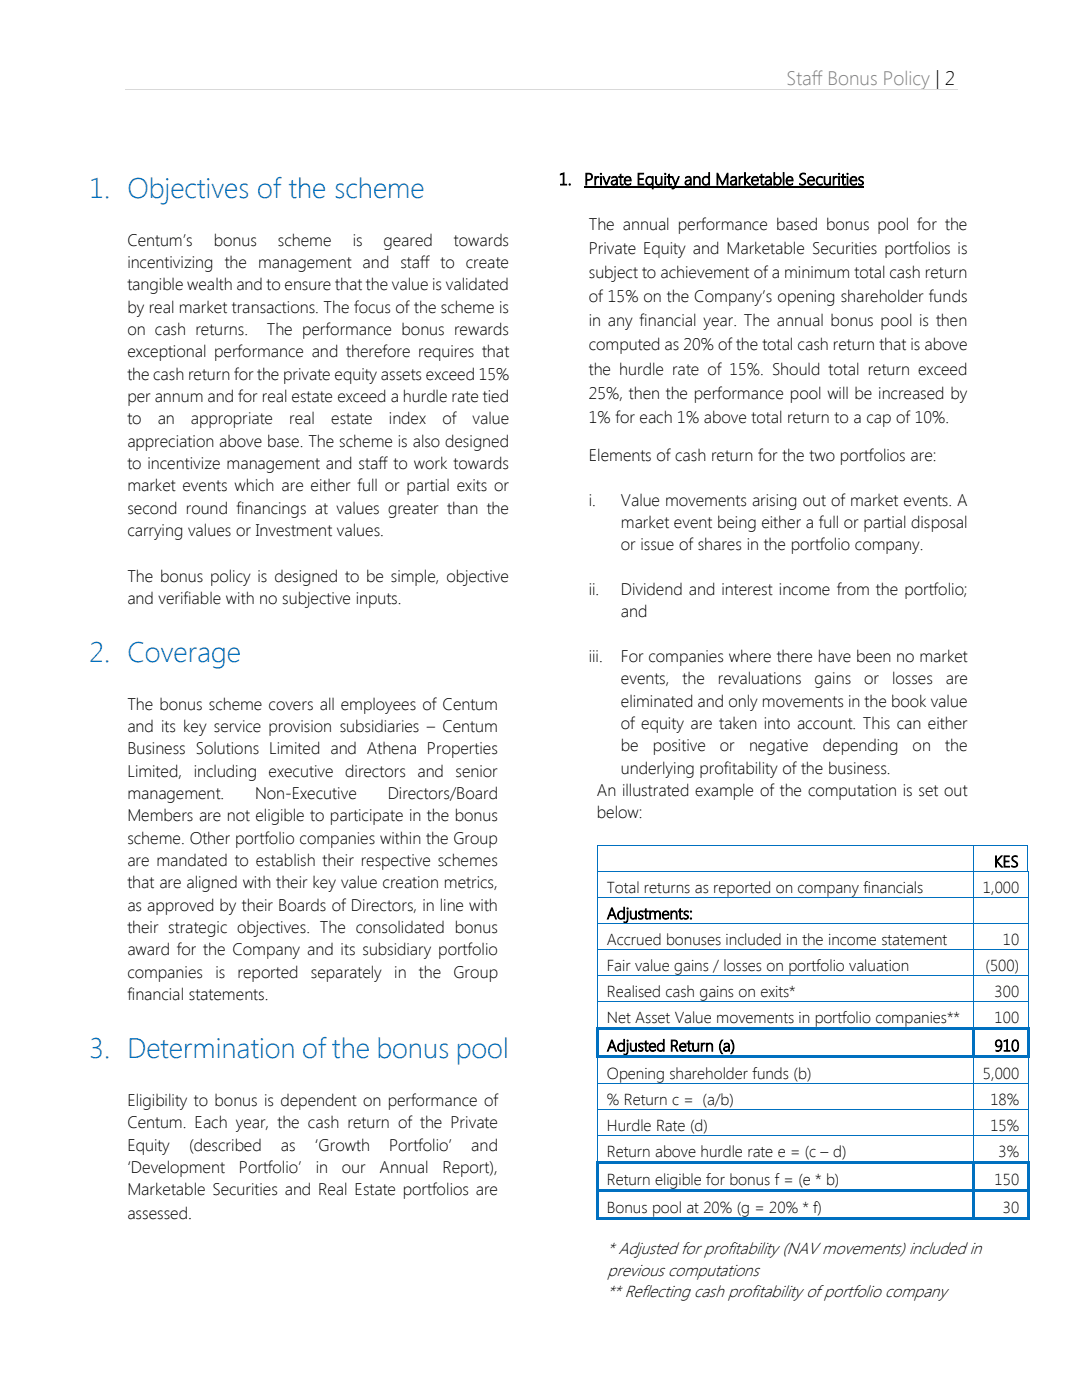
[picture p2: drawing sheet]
<svg xmlns="http://www.w3.org/2000/svg" width="216mm" height="279mm" viewBox="0 0 216 279" stroke-linecap="round" stroke-linejoin="round" font-family="sans-serif">
<defs><g id="words">
<g font-size="5.6" fill="#0070c0">
<text x="17.9" y="39.5">1. Objectives of the scheme</text>
<text x="17.9" y="132.1">2. Coverage</text>
<text x="17.9" y="211.2">3. Determination of the bonus pool</text>
</g>
<text font-size="3.9" fill="#7f7f7f" x="157" y="16.9">Staff Bonus Policy | 2</text>
<g font-size="3.3">
<text x="111.6" y="36.9">1.</text>
<text x="116.6" y="36.9">Private Equity and Marketable Securities</text>
<text x="117.5" y="45.9">The annual performance based bonus pool for the</text>
<text x="25.4" y="49">Centum’s</text>
<text x="25.4" y="53.5">incentivizing the management and staff to create</text>
<text x="42.6" y="49">bonus</text>
<text x="55.5" y="49">scheme</text>
<text x="70.4" y="49">is</text>
<text x="76.5" y="49">geared</text>
<text x="90.5" y="49">towards</text>
<text x="117.5" y="50.7">Private Equity and Marketable Securities portfolios is</text>
<text x="25.4" y="58">tangible wealth and to ensure that the value is validated</text>
<text x="117.5" y="55.5">subject to achievement of a minimum total cash return</text>
<text x="25.4" y="62.4">by real market transactions. The focus of the scheme is</text>
<text x="117.5" y="60.3">of 15% on the Company’s opening shareholder funds</text>
<text x="117.5" y="65.2">in any financial year. The annual bonus pool is then</text>
<text x="25.4" y="66.9">on cash returns.</text>
<text x="25.4" y="71.3">exceptional performance and therefore requires that</text>
<text x="53.3" y="66.9">The performance bonus rewards</text>
<text x="117.5" y="69.9">computed as 20% of the total cash return that is above</text>
<text x="25.4" y="75.8">the cash return for the private equity assets exceed 15%</text>
<text x="117.5" y="74.8">the hurdle rate of 15%. Should total return exceed</text>
<text x="25.4" y="80.2">per annum and for real estate exceed a hurdle rate tied</text>
<text x="117.5" y="79.6">25%, then the performance pool will be increased by</text>
<text x="25.4" y="84.7">to</text>
<text x="25.4" y="89.2">appreciation above base. The scheme is also designed</text>
<text x="31.5" y="84.7">an</text>
<text x="38.1" y="84.7">appropriate</text>
<text x="57.7" y="84.7">real</text>
<text x="66.1" y="84.7">estate</text>
<text x="77.6" y="84.7">index</text>
<text x="88.3" y="84.7">of</text>
<text x="94.3" y="84.7">value</text>
<text x="117.5" y="84.3">1% for each 1% above total return to a cap of 10%.</text>
<text x="25.4" y="93.6">to incentivize management and staff to work towards</text>
<text x="117.5" y="92">Elements of cash return for the two portfolios are:</text>
<text x="25.4" y="98.1">market events which are either full or partial exits or</text>
<text x="117.5" y="100.9">i.</text>
<text x="123.9" y="100.9">Value movements arising out of market events. A</text>
<text x="25.4" y="102.5">second round financings at values greater than the</text>
<text x="25.4" y="107">carrying values or Investment values.</text>
<text x="123.9" y="105.3">market event being either a full or partial disposal</text>
<text x="123.9" y="109.8">or issue of shares in the portfolio company.</text>
<text x="25.4" y="116.1">The bonus policy is designed to be simple, objective</text>
<text x="117.5" y="118.7">ii.</text>
<text x="123.9" y="118.7">Dividend and interest income from the portfolio;</text>
<text x="25.4" y="120.5">and verifiable with no subjective inputs.</text>
<text x="123.9" y="123.2">and</text>
<text x="117.5" y="132.1">iii.</text>
<text x="123.9" y="132.1">For companies where there have been no market</text>
<text x="123.9" y="136.5">events,</text>
<text x="136.2" y="136.5">the</text>
<text x="143.2" y="136.5">revaluations</text>
<text x="162.6" y="136.5">gains</text>
<text x="172.5" y="136.5">or</text>
<text x="178" y="136.5">losses</text>
<text x="188.7" y="136.5">are</text>
<text x="25.4" y="141.6">The bonus scheme covers all employees of Centum</text>
<text x="123.9" y="141">eliminated and only movements in the book value</text>
<text x="25.4" y="146.1">and its key service provision subsidiaries – Centum</text>
<text x="123.9" y="145.5">of equity are taken into account. This can either</text>
<text x="123.9" y="149.9">be</text>
<text x="130.2" y="149.9">positive</text>
<text x="143.7" y="149.9">or</text>
<text x="149.5" y="149.9">negative</text>
<text x="164.2" y="149.9">depending</text>
<text x="182.1" y="149.9">on</text>
<text x="188.6" y="149.9">the</text>
<text x="25.4" y="150.6">Business Solutions Limited and Athena Properties</text>
<text x="25.4" y="155">Limited, including executive</text>
<text x="68.9" y="155">directors and senior</text>
<text x="123.9" y="154.4">underlying profitability of the business.</text>
<text x="25.4" y="159.5">management.</text>
<text x="50.9" y="159.5">Non-Executive</text>
<text x="77.4" y="159.5">Directors/Board</text>
<text x="119.1" y="158.9">An illustrated example of the computation is set out</text>
<text x="25.4" y="163.9">Members are not eligible to participate in the bonus</text>
<text x="119.1" y="163.3">below:</text>
<text x="25.4" y="168.4">scheme. Other portfolio companies within the Group</text>
<text x="25.4" y="172.8">are mandated to establish their respective schemes</text>
<text x="25.4" y="177.3">that are aligned with their key value creation metrics,</text>
<text x="25.4" y="181.8">as approved by their Boards of Directors, in line with</text>
<text x="25.4" y="186.2">their strategic objectives. The consolidated bonus</text>
<text x="25.4" y="190.7">award for the Company and its subsidiary portfolio</text>
<text x="25.4" y="195.1">companies</text>
<text x="43" y="195.1">is</text>
<text x="47.4" y="195.1">reported</text>
<text x="62" y="195.1">separately</text>
<text x="78.7" y="195.1">in</text>
<text x="83.6" y="195.1">the</text>
<text x="90.5" y="195.1">Group</text>
<text x="25.4" y="199.6">financial statements.</text>
<text x="25.4" y="220.7">Eligibility to bonus is dependent on performance of</text>
<text x="25.4" y="225.2">Centum. Each year, the cash return of the Private</text>
<text x="25.4" y="229.7">Equity</text>
<text x="37.7" y="229.7">(described</text>
<text x="56.1" y="229.7">as</text>
<text x="62.8" y="229.7">‘Growth</text>
<text x="77.7" y="229.7">Portfolio’</text>
<text x="94" y="229.7">and</text>
<text x="25.4" y="234.1">‘Development</text>
<text x="25.4" y="238.6">Marketable Securities and Real Estate portfolios are</text>
<text x="47.7" y="234.1">Portfolio’</text>
<text x="63" y="234.1">in</text>
<text x="68.2" y="234.1">our</text>
<text x="75.7" y="234.1">Annual</text>
<text x="88.3" y="234.1">Report),</text>
<text x="25.4" y="243.2">assessed.</text>
<text x="121.2" y="250.4">* Adjusted for profitability (NAV movements) included in</text>
<text x="121.2" y="254.6">previous computations</text>
<text x="121.2" y="258.8">** Reflecting cash profitability of portfolio company</text>
</g>
<g font-size="3.2">
<text x="198.4" y="173">KES</text>
<text x="121.1" y="178.2">Total returns as reported on company financials</text>
<text x="196.1" y="178.2">1,000</text>
<text x="121.1" y="183.4">Adjustments:</text>
<text x="121.1" y="188.6">Accrued bonuses included in the income statement</text>
<text x="200.1" y="188.6">10</text>
<text x="121.1" y="193.8">Fair value gains / losses on portfolio valuation</text>
<text x="196.7" y="193.8">(500)</text>
<text x="121.1" y="199">Realised cash gains on exits*</text>
<text x="198.5" y="199">300</text>
<text x="121.1" y="204.2">Net Asset Value movements in portfolio companies**</text>
<text x="121.1" y="209.8">Adjusted Return (a)</text>
<text x="198.5" y="204.2">100</text>
<text x="198.5" y="209.8">910</text>
<text x="121.1" y="215.4">Opening shareholder funds (b)</text>
<text x="196.1" y="215.4">5,000</text>
<text x="121.1" y="220.6">% Return c = (a/b)</text>
<text x="197.6" y="220.6">18%</text>
<text x="121.1" y="225.8">Hurdle Rate (d)</text>
<text x="197.6" y="225.8">15%</text>
<text x="121.1" y="231">Return above hurdle rate e = (c – d)</text>
<text x="199.3" y="231">3%</text>
<text x="121.1" y="236.6">Return eligible for bonus f = (e * b)</text>
<text x="198.5" y="236.6">150</text>
<text x="121.1" y="242.1">Bonus pool at 20% (g = 20% * f)</text>
<text x="200.1" y="242.1">30</text>
</g>
</g></defs>
<path d="M24.9 17.9h166.1" fill="none" stroke="#d9d9d9" stroke-width=".2"/>
<path d="M116.6 37.3h55.9" fill="none" stroke="#000" stroke-width=".21"/>
<g fill="#0070c0">
<path d="M119.1 168.6h.2v.2h-.2z" fill-rule="evenodd"/>
<path d="M119.1 168.6h.2v.2h-.2z" fill-rule="evenodd"/>
</g>
<path d="M119.3 168.7h74.8" fill="none" stroke="#0070c0" stroke-width=".2"/>
<path d="M194.1 168.6h.2v.2h-.2z" fill-rule="evenodd" fill="#0070c0"/>
<path d="M194.3 168.7h10.7" fill="none" stroke="#0070c0" stroke-width=".2"/>
<g fill="#0070c0">
<path d="M205 168.6h.2v.2h-.2z" fill-rule="evenodd"/>
<path d="M205 168.6h.2v.2h-.2z" fill-rule="evenodd"/>
</g>
<path d="M119.2 168.8v5M194.2 168.8v5M205.1 168.8v5" fill="none" stroke="#0070c0" stroke-width=".2"/>
<path d="M119.1 173.8h.2v.2h-.2z" fill-rule="evenodd" fill="#0070c0"/>
<path d="M119.3 173.9h74.8" fill="none" stroke="#0070c0" stroke-width=".2"/>
<path d="M194.1 173.8h.2v.2h-.2z" fill-rule="evenodd" fill="#0070c0"/>
<path d="M194.3 173.9h10.7" fill="none" stroke="#0070c0" stroke-width=".2"/>
<g fill="#0070c0">
<path d="M205 173.8h.2v.2h-.2z" fill-rule="evenodd"/>
<path d="M205.2 173.8h.2v.2h-.2z" fill-rule="evenodd"/>
<path d="M205.2 173.8h.2v.2h-.2z" fill-rule="evenodd"/>
</g>
<path d="M119.2 174v5.1M194.2 174v5.1M205.3 174v5.1" fill="none" stroke="#0070c0" stroke-width=".2"/>
<path d="M119.1 179.1h.2v.1h-.2z" fill-rule="evenodd" fill="#0070c0"/>
<path d="M119.3 179.1h74.8" fill="none" stroke="#0070c0" stroke-width=".2"/>
<path d="M194.1 179.1h.2v.1h-.2z" fill-rule="evenodd" fill="#0070c0"/>
<path d="M194.3 179.1h10.9" fill="none" stroke="#0070c0" stroke-width=".2"/>
<path d="M205.2 179.1h.2v.1h-.2z" fill-rule="evenodd" fill="#0070c0"/>
<path d="M119.2 179.2v5M194.2 179.2v5M205.3 179.2v5" fill="none" stroke="#0070c0" stroke-width=".2"/>
<path d="M119.1 184.2h.2v.2h-.2z" fill-rule="evenodd" fill="#0070c0"/>
<path d="M119.3 184.3h74.8" fill="none" stroke="#0070c0" stroke-width=".2"/>
<path d="M194.1 184.2h.2v.2h-.2z" fill-rule="evenodd" fill="#0070c0"/>
<path d="M194.3 184.3h10.9" fill="none" stroke="#0070c0" stroke-width=".2"/>
<path d="M205.2 184.2h.2v.2h-.2z" fill-rule="evenodd" fill="#0070c0"/>
<path d="M119.2 184.4v5M194.2 184.4v5M205.3 184.4v5" fill="none" stroke="#0070c0" stroke-width=".2"/>
<path d="M119.1 189.4h.2v.2h-.2z" fill-rule="evenodd" fill="#0070c0"/>
<path d="M119.3 189.5h74.8" fill="none" stroke="#0070c0" stroke-width=".2"/>
<path d="M194.1 189.4h.2v.2h-.2z" fill-rule="evenodd" fill="#0070c0"/>
<path d="M194.3 189.5h10.9" fill="none" stroke="#0070c0" stroke-width=".2"/>
<path d="M205.2 189.4h.2v.2h-.2z" fill-rule="evenodd" fill="#0070c0"/>
<path d="M119.2 189.6v5M194.2 189.6v5M205.3 189.6v5" fill="none" stroke="#0070c0" stroke-width=".2"/>
<path d="M119.1 194.6h.2v.2h-.2z" fill-rule="evenodd" fill="#0070c0"/>
<path d="M119.3 194.7h74.8" fill="none" stroke="#0070c0" stroke-width=".2"/>
<path d="M194.1 194.6h.2v.2h-.2z" fill-rule="evenodd" fill="#0070c0"/>
<path d="M194.3 194.7h10.9" fill="none" stroke="#0070c0" stroke-width=".2"/>
<path d="M205.2 194.6h.2v.2h-.2z" fill-rule="evenodd" fill="#0070c0"/>
<path d="M119.2 194.8v5M194.2 194.8v5M205.3 194.8v5" fill="none" stroke="#0070c0" stroke-width=".2"/>
<path d="M119.1 199.8h.2v.2h-.2z" fill-rule="evenodd" fill="#0070c0"/>
<path d="M119.3 199.9h74.8" fill="none" stroke="#0070c0" stroke-width=".2"/>
<path d="M194.1 199.8h.2v.2h-.2z" fill-rule="evenodd" fill="#0070c0"/>
<path d="M194.3 199.9h10.9" fill="none" stroke="#0070c0" stroke-width=".2"/>
<path d="M205.2 199.8h.2v.2h-.2z" fill-rule="evenodd" fill="#0070c0"/>
<path d="M119.2 200v5M194.2 200v5M205.3 200v5" fill="none" stroke="#0070c0" stroke-width=".2"/>
<g fill="#0070c0">
<path d="M118.9 205h.5v.6h-.5z" fill-rule="evenodd"/>
<path d="M118.9 205h.5v.6h-.5z" fill-rule="evenodd"/>
<path d="M119.4 205h.6v.6h-.6z" fill-rule="evenodd"/>
<path d="M120 205h74v.6h-74z" fill-rule="evenodd"/>
<path d="M194 205.6h.5z" fill-rule="evenodd"/>
<path d="M194 205h.5v.6h-.5z" fill-rule="evenodd"/>
<path d="M194.5 205h.5v.6h-.5z" fill-rule="evenodd"/>
<path d="M195 205h10v.6h-10z" fill-rule="evenodd"/>
<path d="M205 205.6h.5z" fill-rule="evenodd"/>
<path d="M205 205h.5v.6h-.5z" fill-rule="evenodd"/>
<path d="M118.9 205.6h.5v5h-.5z" fill-rule="evenodd"/>
<path d="M194 205.6h.5v5h-.5z" fill-rule="evenodd"/>
<path d="M205 205.6h.5v5h-.5z" fill-rule="evenodd"/>
<path d="M119.1 211.1h.2z" fill-rule="evenodd"/>
<path d="M118.9 210.6h.5v.5h-.5z" fill-rule="evenodd"/>
<path d="M118.9 210.6h.5v.5h-.5z" fill-rule="evenodd"/>
<path d="M119.4 210.6h.6v.5h-.6z" fill-rule="evenodd"/>
<path d="M120 210.6h74v.5h-74z" fill-rule="evenodd"/>
<path d="M194.1 211.1h.2z" fill-rule="evenodd"/>
<path d="M194 210.6h.5v.5h-.5z" fill-rule="evenodd"/>
<path d="M194.5 210.6h.5v.5h-.5z" fill-rule="evenodd"/>
<path d="M195 210.6h10v.5h-10z" fill-rule="evenodd"/>
<path d="M205.2 211.1h.2z" fill-rule="evenodd"/>
<path d="M205 210.6h.5v.5h-.5z" fill-rule="evenodd"/>
</g>
<path d="M119.2 211.1v5.1M194.2 211.1v5.1M205.3 211.1v5.1" fill="none" stroke="#0070c0" stroke-width=".2"/>
<path d="M119.1 216.2h.2v.1h-.2z" fill-rule="evenodd" fill="#0070c0"/>
<path d="M119.3 216.3h74.8" fill="none" stroke="#0070c0" stroke-width=".2"/>
<path d="M194.1 216.2h.2v.1h-.2z" fill-rule="evenodd" fill="#0070c0"/>
<path d="M194.3 216.3h10.9" fill="none" stroke="#0070c0" stroke-width=".2"/>
<path d="M205.2 216.2h.2v.1h-.2z" fill-rule="evenodd" fill="#0070c0"/>
<path d="M119.2 216.4v5M194.2 216.4v5M205.3 216.4v5" fill="none" stroke="#0070c0" stroke-width=".2"/>
<path d="M119.1 221.4h.2v.2h-.2z" fill-rule="evenodd" fill="#0070c0"/>
<path d="M119.3 221.5h74.8" fill="none" stroke="#0070c0" stroke-width=".2"/>
<path d="M194.1 221.4h.2v.2h-.2z" fill-rule="evenodd" fill="#0070c0"/>
<path d="M194.3 221.5h10.9" fill="none" stroke="#0070c0" stroke-width=".2"/>
<path d="M205.2 221.4h.2v.2h-.2z" fill-rule="evenodd" fill="#0070c0"/>
<path d="M119.2 221.6v5M194.2 221.6v5M205.3 221.6v5" fill="none" stroke="#0070c0" stroke-width=".2"/>
<path d="M119.1 226.6h.2v.1h-.2z" fill-rule="evenodd" fill="#0070c0"/>
<path d="M119.3 226.6h74.8" fill="none" stroke="#0070c0" stroke-width=".2"/>
<path d="M194.1 226.6h.2v.1h-.2z" fill-rule="evenodd" fill="#0070c0"/>
<path d="M194.3 226.6h10.9" fill="none" stroke="#0070c0" stroke-width=".2"/>
<path d="M205.2 226.6h.2v.1h-.2z" fill-rule="evenodd" fill="#0070c0"/>
<path d="M119.2 226.7v5.1M194.2 226.7v5.1M205.3 226.7v5.1" fill="none" stroke="#0070c0" stroke-width=".2"/>
<g fill="#0070c0">
<path d="M118.9 231.8h.5v.5h-.5z" fill-rule="evenodd"/>
<path d="M118.9 231.8h.5v.5h-.5z" fill-rule="evenodd"/>
<path d="M119.4 231.8h.6v.5h-.6z" fill-rule="evenodd"/>
<path d="M120 231.8h74v.5h-74z" fill-rule="evenodd"/>
<path d="M194 232.3h.5z" fill-rule="evenodd"/>
<path d="M194 231.8h.5v.5h-.5z" fill-rule="evenodd"/>
<path d="M194.5 231.8h.5v.5h-.5z" fill-rule="evenodd"/>
<path d="M195 231.8h10v.5h-10z" fill-rule="evenodd"/>
<path d="M205 232.3h.5z" fill-rule="evenodd"/>
<path d="M205 231.8h.5v.5h-.5z" fill-rule="evenodd"/>
<path d="M118.9 232.3h.5v5.1h-.5z" fill-rule="evenodd"/>
<path d="M194 232.3h.5v5.1h-.5z" fill-rule="evenodd"/>
<path d="M205 232.3h.5v5.1h-.5z" fill-rule="evenodd"/>
<path d="M118.9 237.4h.5v.5h-.5z" fill-rule="evenodd"/>
<path d="M119.4 237.4h74.6v.5h-74.6z" fill-rule="evenodd"/>
<path d="M194 237.4h.5v.5h-.5z" fill-rule="evenodd"/>
<path d="M194.5 237.4h10.5v.5h-10.5z" fill-rule="evenodd"/>
<path d="M205 237.4h.5v.5h-.5z" fill-rule="evenodd"/>
<path d="M118.9 237.9h.5v5h-.5z" fill-rule="evenodd"/>
<path d="M118.9 242.9h.5v.5h-.5z" fill-rule="evenodd"/>
<path d="M118.9 242.9h.5v.5h-.5z" fill-rule="evenodd"/>
<path d="M119.4 242.9h74.6v.5h-74.6z" fill-rule="evenodd"/>
<path d="M194 237.9h.5v5h-.5z" fill-rule="evenodd"/>
<path d="M194 242.9h.5v.5h-.5z" fill-rule="evenodd"/>
<path d="M194.5 242.9h10.5v.5h-10.5z" fill-rule="evenodd"/>
<path d="M205 237.9h.5v5h-.5z" fill-rule="evenodd"/>
<path d="M205 242.9h.5v.5h-.5z" fill-rule="evenodd"/>
<path d="M205 242.9h.5v.5h-.5z" fill-rule="evenodd"/>
</g>
<use href="#words"/>
</svg>
